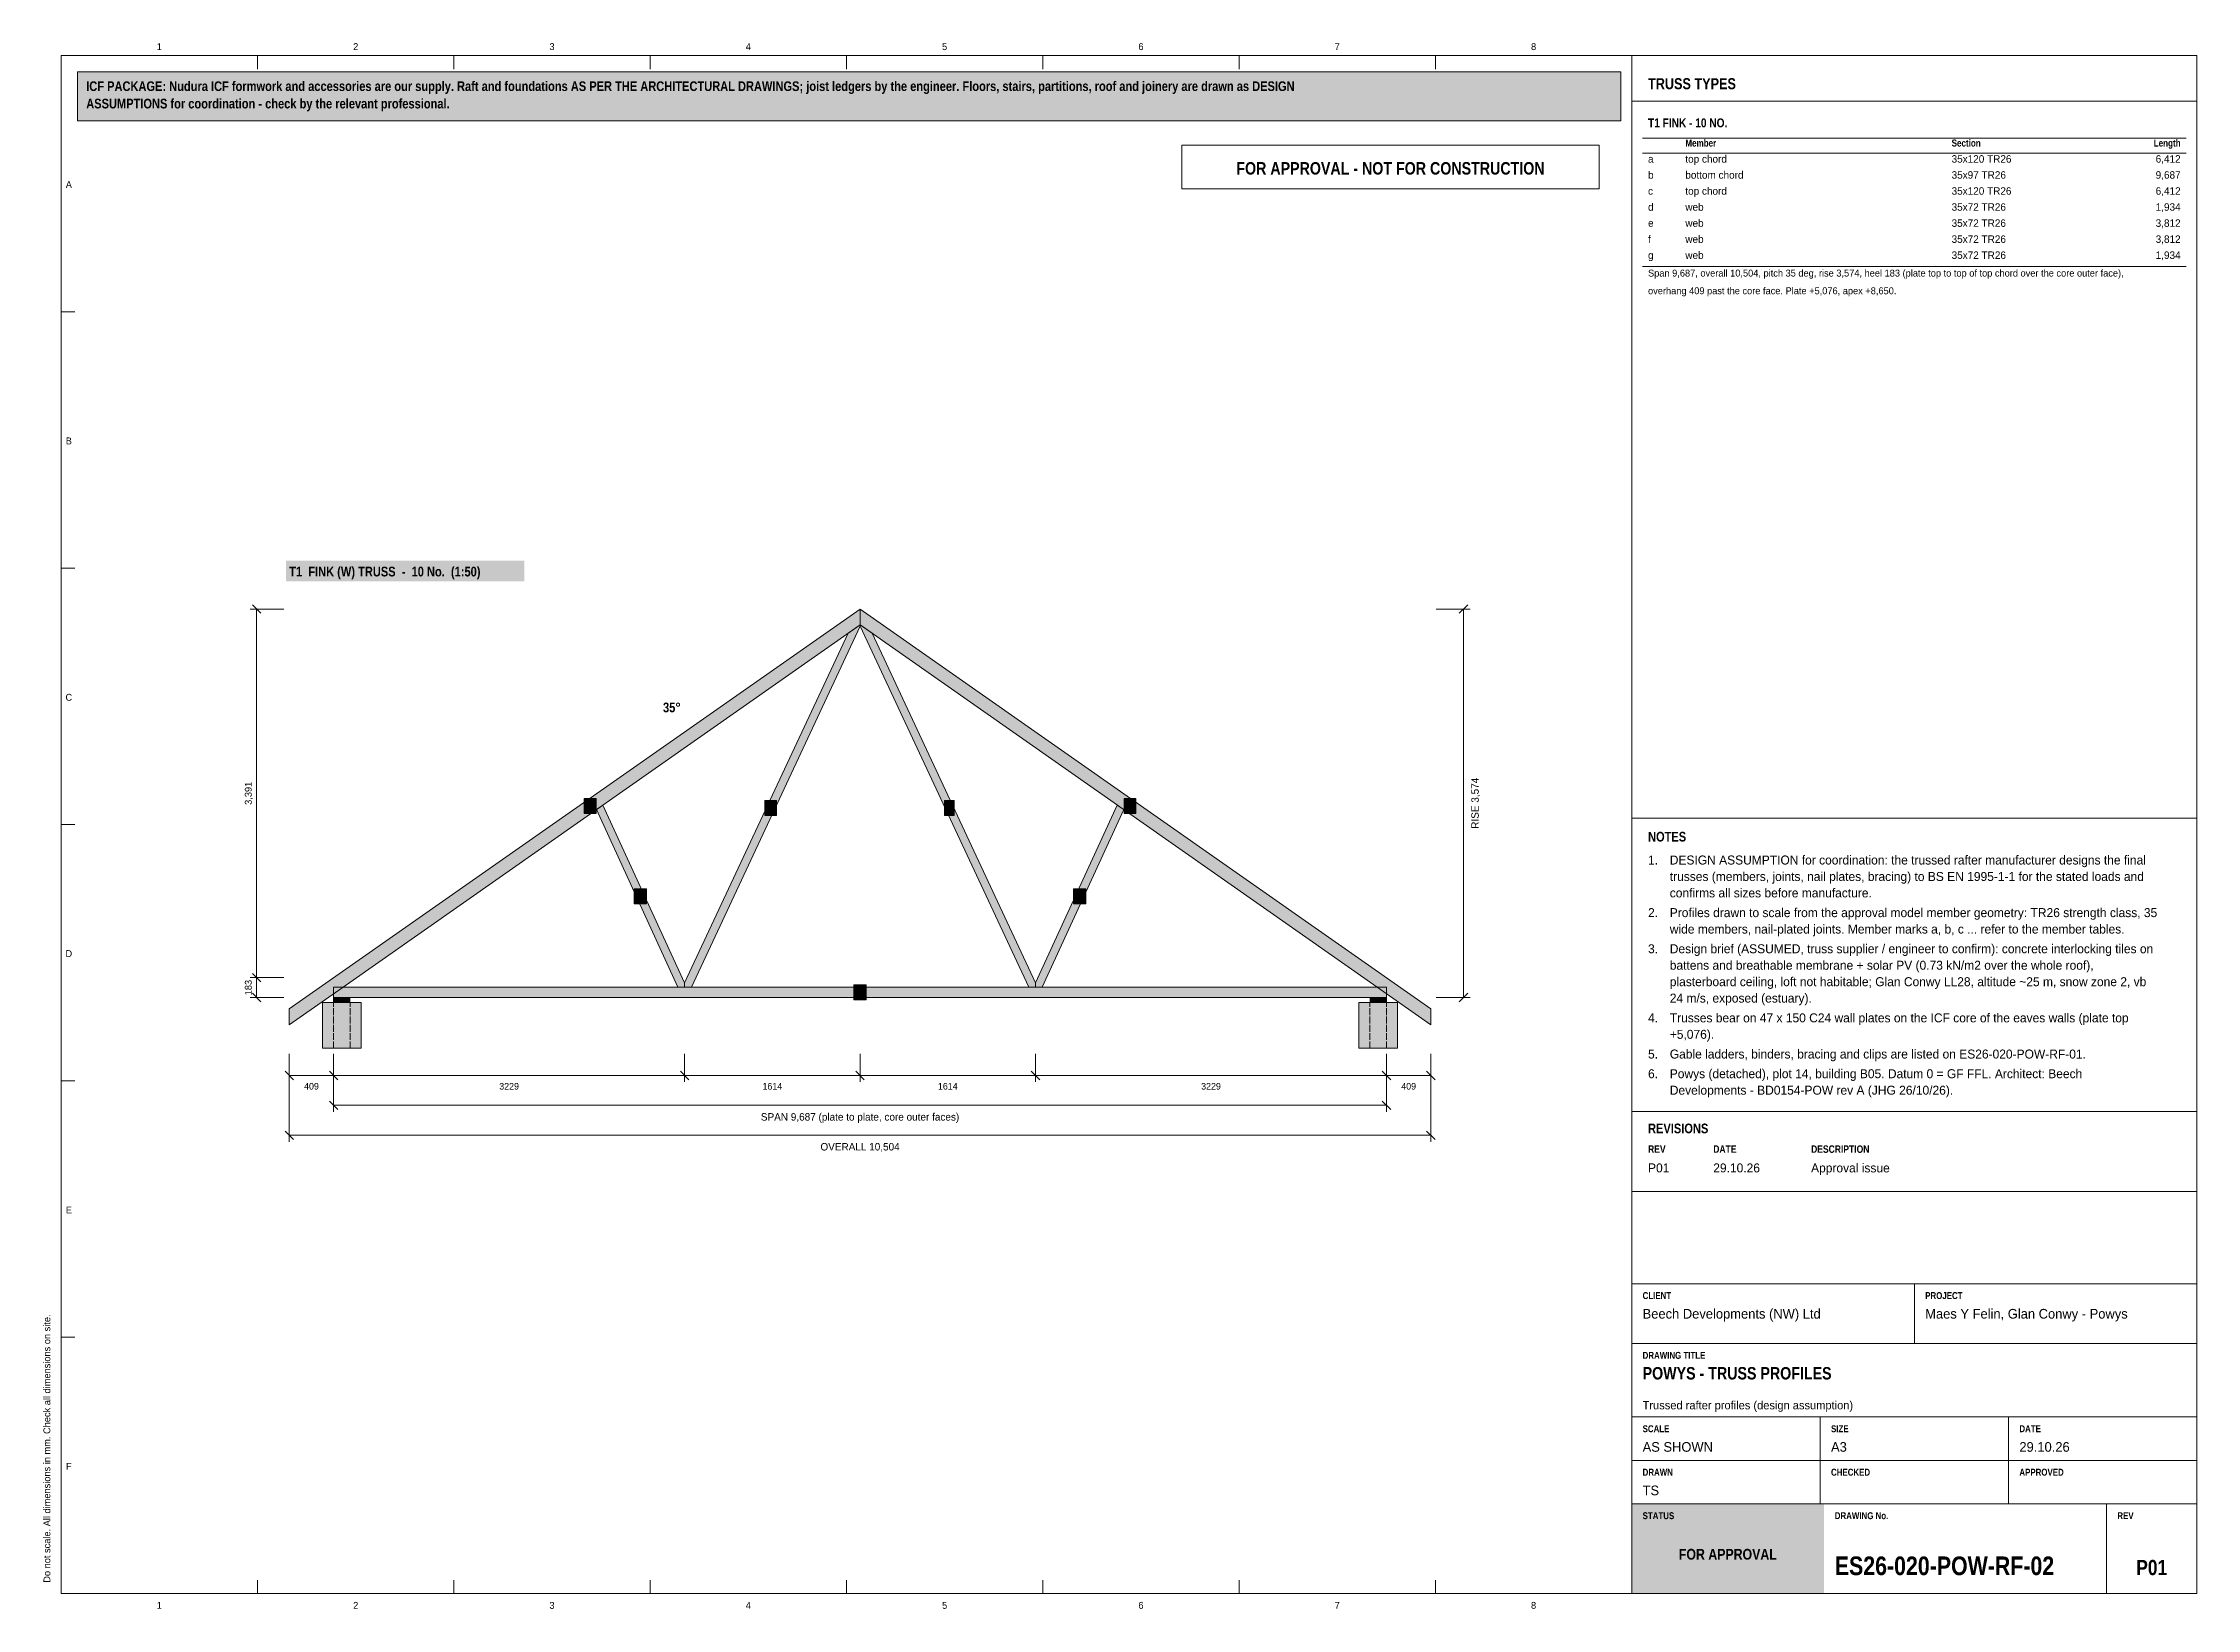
# Model space of a CAD drawing. Header units: millimetres. Extents: x 17 to 413, y 4 to 292.
import ezdxf
from ezdxf.enums import TextEntityAlignment as Align

# ---------------------------------------------------------------- set-up
doc = ezdxf.new("R2010")
doc.units = ezdxf.units.MM
doc.linetypes.add('DASHED', pattern=[1.524, 1.27, -0.254])
for name, color, linetype in [('FILL-LIGHT', 7, 'Continuous'), ('FILL-TEAL', 7, 'Continuous'), ('FILL-TIMBER', 7, 'Continuous'), ('FILL-WHITE', 7, 'Continuous'), ('LINE-C_6B451A', 7, 'Continuous'), ('LINE-C_B27326', 7, 'Continuous'), ('LINE-GREY', 7, 'Continuous'), ('LINE-GREY-DASH', 7, 'DASHED'), ('LINE-INK', 7, 'Continuous'), ('LINE-RED', 7, 'Continuous'), ('LINE-TEAL', 7, 'Continuous'), ('TEXT-C_6B451A', 7, 'Continuous'), ('TEXT-EPS', 7, 'Continuous'), ('TEXT-INK', 7, 'Continuous'), ('TEXT-RED', 7, 'Continuous'), ('TEXT-STEEL_GREY', 7, 'Continuous'), ('TEXT-TEAL', 7, 'Continuous'), ('TEXT-WHITE', 7, 'Continuous')]:
    doc.layers.add(name, color=color, linetype=linetype)
doc.styles.add('OpenSansCondensed-Bold', font='OpenSansCondensed-Bold.ttf')

msp = doc.modelspace()

# ---------------------------------------------------------------- hatches: boundary and pattern name
at = {"layer": 'FILL-LIGHT', "true_color": 0xdedee0}
h = msp.add_hatch(color=256, dxfattribs=at)
h.dxf.hatch_style = 1
h.paths.add_polyline_path([(75.21, 107.34), (75.21, 115.74), (68.1, 115.74), (68.1, 107.34)])
h = msp.add_hatch(color=256, dxfattribs=at)
h.dxf.hatch_style = 1
h.paths.add_polyline_path([(265.9, 107.34), (265.9, 115.74), (258.79, 115.74), (258.79, 107.34)])
at = {"layer": 'FILL-TEAL', "true_color": 0x009e85}
h = msp.add_hatch(color=256, dxfattribs=at)
h.dxf.hatch_style = 1
h.paths.add_polyline_path([(309.01, 7), (344.37, 7), (344.37, 23.5), (309.01, 23.5)])
at = {"layer": 'FILL-TIMBER', "true_color": 0xeddbb8}
h = msp.add_hatch(color=256, dxfattribs=at)
h.dxf.hatch_style = 1
h.paths.add_polyline_path([(61.96, 111.68), (61.96, 114.61), (167, 188.16), (167, 185.23), (71.86, 118.61)])
h = msp.add_hatch(color=256, dxfattribs=at)
h.dxf.hatch_style = 1
h.paths.add_polyline_path([(272.04, 111.68), (262.14, 118.61), (167, 185.23), (167, 188.16), (272.04, 114.61)])
h = msp.add_hatch(color=256, dxfattribs=at)
h.dxf.hatch_style = 1
h.paths.add_polyline_path([(134.71, 118.61), (134.72, 119.36), (164.8, 183.69), (167, 185.23), (167, 185), (135.96, 118.61)])
h = msp.add_hatch(color=256, dxfattribs=at)
h.dxf.hatch_style = 1
h.paths.add_polyline_path([(198.04, 118.61), (167, 185), (167, 185.23), (169.2, 183.69), (199.28, 119.36), (199.29, 118.61)])
h = msp.add_hatch(color=256, dxfattribs=at)
h.dxf.hatch_style = 1
h.paths.add_polyline_path([(133.47, 118.61), (118.48, 151.25), (119.67, 152.09), (134.72, 119.36), (134.71, 118.61)])
h = msp.add_hatch(color=256, dxfattribs=at)
h.dxf.hatch_style = 1
h.paths.add_polyline_path([(199.29, 118.61), (199.28, 119.36), (214.33, 152.09), (215.52, 151.25), (200.53, 118.61)])
h = msp.add_hatch(color=256, dxfattribs=at)
h.dxf.hatch_style = 1
h.paths.add_polyline_path([(70.13, 116.67), (70.13, 118.61), (263.87, 118.61), (263.87, 116.67)])
at = {"layer": 'FILL-TIMBER', "true_color": 0xf2e0b2}
h = msp.add_hatch(color=256, dxfattribs=at)
h.dxf.hatch_style = 1
h.paths.add_polyline_path([(73.13, 115.74), (73.13, 116.67), (70.13, 116.67), (70.13, 115.74)])
h = msp.add_hatch(color=256, dxfattribs=at)
h.dxf.hatch_style = 1
h.paths.add_polyline_path([(263.87, 115.74), (263.87, 116.67), (260.87, 116.67), (260.87, 115.74)])
at = {"layer": 'FILL-WHITE', "true_color": 0xfff5f0}
h = msp.add_hatch(color=256, dxfattribs=at)
h.dxf.hatch_style = 1
h.paths.add_polyline_path([(23, 278), (307, 278), (307, 287), (23, 287)])
at = {"layer": 'FILL-WHITE', "true_color": 0xffffff}
h = msp.add_hatch(color=256, dxfattribs=at)
h.dxf.hatch_style = 1
h.paths.add_polyline_path([(61.36, 193.26), (105.23, 193.26), (105.23, 197.07), (61.36, 197.07)])
h = msp.add_hatch(color=256, dxfattribs=at)
h.dxf.hatch_style = 1
h.paths.add_polyline_path([(116.25, 150.54), (118.43, 150.54), (118.43, 153.31), (116.25, 153.31)])
h = msp.add_hatch(color=256, dxfattribs=at)
h.dxf.hatch_style = 1
h.paths.add_polyline_path([(149.46, 150.14), (151.64, 150.14), (151.64, 152.91), (149.46, 152.91)])
h = msp.add_hatch(color=256, dxfattribs=at)
h.dxf.hatch_style = 1
h.paths.add_polyline_path([(182.55, 150.14), (184.34, 150.14), (184.34, 152.91), (182.55, 152.91)])
h = msp.add_hatch(color=256, dxfattribs=at)
h.dxf.hatch_style = 1
h.paths.add_polyline_path([(215.57, 150.54), (217.75, 150.54), (217.75, 153.31), (215.57, 153.31)])
h = msp.add_hatch(color=256, dxfattribs=at)
h.dxf.hatch_style = 1
h.paths.add_polyline_path([(125.46, 133.92), (127.73, 133.92), (127.73, 136.69), (125.46, 136.69)])
h = msp.add_hatch(color=256, dxfattribs=at)
h.dxf.hatch_style = 1
h.paths.add_polyline_path([(206.27, 133.92), (208.54, 133.92), (208.54, 136.69), (206.27, 136.69)])
h = msp.add_hatch(color=256, dxfattribs=at)
h.dxf.hatch_style = 1
h.paths.add_polyline_path([(165.86, 116.26), (168.14, 116.26), (168.14, 119.02), (165.86, 119.02)])

# ---------------------------------------------------------------- linework, layer by layer
at = {"layer": 'LINE-C_6B451A', "lineweight": 5}
for points in [[(61.96, 111.68), (61.96, 114.61), (167, 188.16), (167, 185.23), (71.86, 118.61)], [(272.04, 111.68), (262.14, 118.61), (167, 185.23), (167, 188.16), (272.04, 114.61)], [(134.71, 118.61), (134.72, 119.36), (164.8, 183.69), (167, 185.23), (167, 185), (135.96, 118.61)], [(198.04, 118.61), (167, 185), (167, 185.23), (169.2, 183.69), (199.28, 119.36), (199.29, 118.61)], [(116.25, 150.54), (118.43, 150.54), (118.43, 153.31), (116.25, 153.31)], [(133.47, 118.61), (118.48, 151.25), (119.67, 152.09), (134.72, 119.36), (134.71, 118.61)], [(149.46, 150.14), (151.64, 150.14), (151.64, 152.91), (149.46, 152.91)], [(182.55, 150.14), (184.34, 150.14), (184.34, 152.91), (182.55, 152.91)], [(199.29, 118.61), (199.28, 119.36), (214.33, 152.09), (215.52, 151.25), (200.53, 118.61)], [(215.57, 150.54), (217.75, 150.54), (217.75, 153.31), (215.57, 153.31)], [(125.46, 133.92), (127.73, 133.92), (127.73, 136.69), (125.46, 136.69)], [(206.27, 133.92), (208.54, 133.92), (208.54, 136.69), (206.27, 136.69)], [(165.86, 116.26), (168.14, 116.26), (168.14, 119.02), (165.86, 119.02)], [(70.13, 116.67), (70.13, 118.61), (263.87, 118.61), (263.87, 116.67)]]:
    msp.add_lwpolyline(points, close=True, dxfattribs=at)
at = {"layer": 'LINE-C_B27326', "lineweight": 5}
for points in [[(73.13, 115.74), (73.13, 116.67), (70.13, 116.67), (70.13, 115.74)], [(263.87, 115.74), (263.87, 116.67), (260.87, 116.67), (260.87, 115.74)]]:
    msp.add_lwpolyline(points, close=True, dxfattribs=at)
at = {"layer": 'LINE-GREY', "lineweight": 5}
for points in [[(75.21, 107.34), (75.21, 115.74), (68.1, 115.74), (68.1, 107.34)], [(265.9, 107.34), (265.9, 115.74), (258.79, 115.74), (258.79, 107.34)]]:
    msp.add_lwpolyline(points, close=True, dxfattribs=at)
at = {"layer": 'LINE-GREY-DASH', "lineweight": 5}
for p, q in [((70.13, 107.34), (70.13, 115.74)), ((73.18, 107.34), (73.18, 115.74)), ((260.82, 107.34), (260.82, 115.74)), ((263.87, 107.34), (263.87, 115.74))]:
    msp.add_line(p, q, dxfattribs=at)
at = {"layer": 'LINE-INK', "lineweight": 5}
for p, q in [((56.12, 290), (56.12, 287.5)), ((92.25, 290), (92.25, 287.5)), ((128.38, 290), (128.38, 287.5)), ((164.5, 290), (164.5, 287.5)), ((200.62, 290), (200.62, 287.5)), ((236.75, 290), (236.75, 287.5)), ((272.88, 290), (272.88, 287.5)), ((309, 7), (309, 290)), ((311, 274.8), (411, 274.8)), ((311, 272.05), (411, 272.05)), ((311, 251.18), (411, 251.18)), ((20, 242.83), (22.5, 242.83)), ((20, 195.67), (22.5, 195.67)), ((60.96, 188.16), (54.76, 188.16)), ((56.74, 187.39), (55.18, 188.94)), ((55.96, 116.67), (55.96, 188.16)), ((273.04, 188.16), (279.24, 188.16)), ((277.26, 187.39), (278.82, 188.94)), ((278.04, 116.67), (278.04, 188.16)), ((20, 148.5), (22.5, 148.5)), ((309, 149.68), (413, 149.68)), ((60.96, 120.33), (54.76, 120.33)), ((56.74, 119.56), (55.18, 121.11)), ((60.96, 116.67), (54.76, 116.67)), ((56.74, 115.9), (55.18, 117.45)), ((273.04, 116.67), (279.24, 116.67)), ((277.26, 115.9), (278.82, 117.45)), ((61.18, 103.11), (62.74, 101.56)), ((61.96, 106.34), (61.96, 101.14)), ((61.96, 106.34), (61.96, 90.14)), ((69.35, 103.11), (70.91, 101.56)), ((70.13, 106.34), (70.13, 101.14)), ((70.13, 106.34), (70.13, 95.64)), ((133.94, 103.11), (135.49, 101.56)), ((134.72, 106.34), (134.72, 101.14)), ((166.22, 103.11), (167.78, 101.56)), ((167, 106.34), (167, 101.14)), ((198.51, 103.11), (200.06, 101.56)), ((199.28, 106.34), (199.28, 101.14)), ((263.09, 103.11), (264.65, 101.56)), ((263.87, 106.34), (263.87, 101.14)), ((263.87, 106.34), (263.87, 95.64)), ((271.26, 103.11), (272.82, 101.56)), ((272.04, 106.34), (272.04, 101.14)), ((272.04, 106.34), (272.04, 90.14)), ((20, 101.33), (22.5, 101.33)), ((61.96, 102.34), (272.04, 102.34)), ((69.35, 97.61), (70.91, 96.06)), ((70.13, 96.84), (263.87, 96.84)), ((263.09, 97.61), (264.65, 96.06)), ((309, 95.7), (413, 95.7)), ((61.18, 92.11), (62.74, 90.56)), ((61.96, 91.34), (272.04, 91.34)), ((271.26, 92.11), (272.82, 90.56)), ((309, 81), (413, 81)), ((309, 64), (413, 64)), ((361, 53), (361, 64)), ((20, 54.17), (22.5, 54.17)), ((309, 53), (413, 53)), ((309, 39.5), (413, 39.5)), ((343.67, 31.5), (343.67, 39.5)), ((378.33, 31.5), (378.33, 39.5)), ((309, 31.5), (413, 31.5)), ((343.67, 23.5), (343.67, 31.5)), ((378.33, 23.5), (378.33, 31.5)), ((309, 23.5), (413, 23.5)), ((396.36, 7), (396.36, 23.5)), ((56.12, 7), (56.12, 9.5)), ((92.25, 7), (92.25, 9.5)), ((128.38, 7), (128.38, 9.5)), ((164.5, 7), (164.5, 9.5)), ((200.62, 7), (200.62, 9.5)), ((236.75, 7), (236.75, 9.5)), ((272.88, 7), (272.88, 9.5))]:
    msp.add_line(p, q, dxfattribs=at)
msp.add_lwpolyline([(20, 7), (413, 7), (413, 290), (20, 290)], close=True, dxfattribs=at)
at = {"layer": 'LINE-RED', "lineweight": 5}
for points in [[(23, 278), (307, 278), (307, 287), (23, 287)], [(226.21, 265.5), (303, 265.5), (303, 273.5), (226.21, 273.5)]]:
    msp.add_lwpolyline(points, close=True, dxfattribs=at)
at = {"layer": 'LINE-TEAL', "lineweight": 5}
msp.add_line((309, 281.6), (413, 281.6), dxfattribs=at)

# ---------------------------------------------------------------- texts
at = {"layer": 'TEXT-C_6B451A', "style": 'OpenSansCondensed-Bold'}
msp.add_text('T1  FINK (W) TRUSS  -  10 No.  (1:50)', height=1.778, dxfattribs=at).set_placement((61.96, 194.16))
msp.add_text('35°', height=1.778, dxfattribs=at).set_placement((134, 169.16), align=Align.RIGHT)
for s, p in [('a', (117.34, 151.14)), ('e', (150.55, 150.74)), ('f', (183.45, 150.74)), ('c', (216.66, 151.14)), ('d', (126.6, 134.52)), ('g', (207.4, 134.52)), ('b', (167, 116.86))]:
    msp.add_text(s, height=1.27, dxfattribs=at).set_placement(p, align=Align.CENTER)
at = {"layer": 'TEXT-EPS', "style": 'OpenSansCondensed-Bold'}
msp.add_text('STATUS', height=1.27, dxfattribs=at).set_placement((311, 20.7))
at = {"layer": 'TEXT-INK', "style": 'OpenSansCondensed-Bold'}
for s, height, p in [('ASSUMPTIONS for coordination - check by the relevant professional.', 1.778, (24.6, 280.27)), ('ICF PACKAGE: Nudura ICF formwork and accessories are our supply. Raft and foundations AS PER THE ARCHITECTURAL DRAWINGS; joist ledgers by the engineer. Floors, stairs, partitions, roof and joinery are drawn as DESIGN', 1.778, (24.6, 283.47)), ('T1 FINK - 10 NO.', 1.6256, (312, 276.8)), ('NOTES', 1.778, (312, 145.38)), ('REVISIONS', 1.778, (312, 91.7)), ('POWYS - TRUSS PROFILES', 2.286, (311, 46.4)), ('ES26-020-POW-RF-02', 3.429, (346.36, 10.4))]:
    msp.add_text(s, height=height, dxfattribs=at).set_placement(p)
at = {"layer": 'TEXT-INK'}
for s, height, p in [('a', 1.37, (312, 270.29)), ('top chord', 1.372, (318.86, 270.29)), ('35x120 TR26', 1.3716, (367.86, 270.29)), ('b', 1.37, (312, 267.34)), ('top chord', 1.372, (318.86, 264.39)), ('bottom chord', 1.3716, (318.86, 267.34)), ('35x97 TR26', 1.372, (367.86, 267.34)), ('35x120 TR26', 1.3716, (367.86, 264.39)), ('c', 1.37, (312, 264.39)), ('d', 1.37, (312, 261.44)), ('web', 1.372, (318.86, 261.44)), ('35x72 TR26', 1.372, (367.86, 261.44)), ('e', 1.37, (312, 258.48)), ('web', 1.372, (318.86, 258.48)), ('35x72 TR26', 1.372, (367.86, 258.48)), ('f', 1.37, (312, 255.53)), ('web', 1.372, (318.86, 255.53)), ('web', 1.372, (318.86, 252.58)), ('35x72 TR26', 1.372, (367.86, 255.53)), ('35x72 TR26', 1.372, (367.86, 252.58)), ('g', 1.37, (312, 252.58)), ('1.', 1.651, (312, 141.15)), ('DESIGN ASSUMPTION for coordination: the trussed rafter manufacturer designs the final', 1.651, (316, 141.15)), ('trusses (members, joints, nail plates, bracing) to BS EN 1995-1-1 for the stated loads and', 1.651, (316, 138.12)), ('confirms all sizes before manufacture.', 1.651, (316, 135.1)), ('2.', 1.651, (312, 131.47)), ('Profiles drawn to scale from the approval model member geometry: TR26 strength class, 35', 1.651, (316, 131.47)), ('wide members, nail-plated joints. Member marks a, b, c ... refer to the member tables.', 1.651, (316, 128.44)), ('3.', 1.651, (312, 124.82)), ('battens and breathable membrane + solar PV (0.73 kN/m2 over the whole roof),', 1.651, (316, 121.79)), ('Design brief (ASSUMED, truss supplier / engineer to confirm): concrete interlocking tiles on', 1.651, (316, 124.82)), ('plasterboard ceiling, loft not habitable; Glan Conwy LL28, altitude ~25 m, snow zone 2, vb', 1.651, (316, 118.76)), ('24 m/s, exposed (estuary).', 1.651, (316, 115.74)), ('4.', 1.651, (312, 112.11)), ('Trusses bear on 47 x 150 C24 wall plates on the ICF core of the eaves walls (plate top', 1.651, (316, 112.11)), ('5.', 1.651, (312, 105.45)), ('+5,076).', 1.651, (316, 109.08)), ('Gable ladders, binders, bracing and clips are listed on ES26-020-POW-RF-01.', 1.651, (316, 105.45)), ('6.', 1.651, (312, 101.83)), ('Powys (detached), plot 14, building B05. Datum 0 = GF FFL. Architect: Beech', 1.651, (316, 101.83)), ('Developments - BD0154-POW rev A (JHG 26/10/26).', 1.651, (316, 98.8)), ('P01', 1.651, (312, 84.5)), ('29.10.26', 1.651, (324, 84.5)), ('Approval issue', 1.651, (342, 84.5)), ('Beech Developments (NW) Ltd', 1.778, (311, 57.6)), ('Maes Y Felin, Glan Conwy - Powys', 1.778, (363, 57.6)), ('AS SHOWN', 1.778, (311, 33.1)), ('A3', 1.778, (345.67, 33.1)), ('29.10.26', 1.778, (380.33, 33.1)), ('TS', 1.778, (311, 25.1))]:
    msp.add_text(s, height=height, dxfattribs=at).set_placement(p)
for s, p in [('6,412', (410, 270.29)), ('9,687', (410, 267.34)), ('6,412', (410, 264.39)), ('1,934', (410, 261.44)), ('3,812', (410, 258.48)), ('3,812', (410, 255.53)), ('1,934', (410, 252.58))]:
    msp.add_text(s, height=1.372, dxfattribs=at).set_placement(p, align=Align.RIGHT)
for s, height, p in [('3,391', 1.27, (55.06, 154.25)), ('RISE 3,574', 1.372, (280.85, 152.42)), ('183', 1.27, (55.06, 118.5))]:
    msp.add_text(s, height=height, rotation=90, dxfattribs=at).set_placement(p, align=Align.CENTER)
for s, height, p in [('409', 1.219, (66.05, 99.74)), ('3229', 1.219, (102.42, 99.74)), ('1614', 1.219, (150.86, 99.74)), ('1614', 1.219, (183.14, 99.74)), ('3229', 1.219, (231.58, 99.74)), ('409', 1.219, (267.95, 99.74)), ('SPAN 9,687 (plate to plate, core outer faces)', 1.3716, (167, 94.03)), ('OVERALL 10,504', 1.3716, (167, 88.53))]:
    msp.add_text(s, height=height, dxfattribs=at).set_placement(p, align=Align.CENTER)
at = {"layer": 'TEXT-INK', "style": 'OpenSansCondensed-Bold'}
msp.add_text('P01', height=2.794, dxfattribs=at).set_placement((404.68, 10.4), align=Align.CENTER)
at = {"layer": 'TEXT-RED', "style": 'OpenSansCondensed-Bold'}
msp.add_text('FOR APPROVAL - NOT FOR CONSTRUCTION', height=2.286, dxfattribs=at).set_placement((264.6, 268.1), align=Align.CENTER)
at = {"layer": 'TEXT-STEEL_GREY'}
for s, p in [('1', (38.06, 291)), ('2', (74.19, 291)), ('3', (110.31, 291)), ('4', (146.44, 291)), ('5', (182.56, 291)), ('6', (218.69, 291)), ('7', (254.81, 291)), ('8', (290.94, 291)), ('A', (21.4, 265.62)), ('B', (21.4, 218.45)), ('C', (21.4, 171.28)), ('D', (21.4, 124.12)), ('E', (21.4, 76.95)), ('F', (21.4, 29.78)), ('1', (38.06, 4.2)), ('2', (74.19, 4.2)), ('3', (110.31, 4.2)), ('4', (146.44, 4.2)), ('5', (182.56, 4.2)), ('6', (218.69, 4.2)), ('7', (254.81, 4.2)), ('8', (290.94, 4.2))]:
    msp.add_text(s, height=1.27, dxfattribs=at).set_placement(p, align=Align.CENTER)
at = {"layer": 'TEXT-STEEL_GREY', "style": 'OpenSansCondensed-Bold'}
for s, height, p in [('Member', 1.295, (318.86, 273.25)), ('Section', 1.295, (367.86, 273.25)), ('REV', 1.372, (312, 88.1)), ('DATE', 1.372, (324, 88.1)), ('DESCRIPTION', 1.3716, (342, 88.1)), ('CLIENT', 1.27, (311, 61.2)), ('PROJECT', 1.27, (363, 61.2)), ('DRAWING TITLE', 1.27, (311, 50.2)), ('SCALE', 1.27, (311, 36.7)), ('SIZE', 1.27, (345.67, 36.7)), ('DATE', 1.27, (380.33, 36.7)), ('DRAWN', 1.27, (311, 28.7)), ('CHECKED', 1.27, (345.67, 28.7)), ('APPROVED', 1.27, (380.33, 28.7)), ('DRAWING No.', 1.27, (346.36, 20.7)), ('REV', 1.27, (398.36, 20.7))]:
    msp.add_text(s, height=height, dxfattribs=at).set_placement(p)
msp.add_text('Length', height=1.295, dxfattribs=at).set_placement((410, 273.25), align=Align.RIGHT)
at = {"layer": 'TEXT-STEEL_GREY'}
for s, height, p in [('Span 9,687, overall 10,504, pitch 35 deg, rise 3,574, heel 183 (plate top to top of top chord over the core outer face),', 1.27, (312, 249.33)), ('overhang 409 past the core face. Plate +5,076, apex +8,650.', 1.27, (312, 246.08)), ('Trussed rafter profiles (design assumption)', 1.524, (311, 40.9))]:
    msp.add_text(s, height=height, dxfattribs=at).set_placement(p)
msp.add_text('Do not scale. All dimensions in mm. Check all dimensions on site.', height=1.27, rotation=90, dxfattribs=at).set_placement((18, 9))
at = {"layer": 'TEXT-TEAL', "style": 'OpenSansCondensed-Bold'}
msp.add_text('TRUSS TYPES', height=2.032, dxfattribs=at).set_placement((312, 283.8))
at = {"layer": 'TEXT-WHITE', "style": 'OpenSansCondensed-Bold'}
msp.add_text('FOR APPROVAL', height=1.9812, dxfattribs=at).set_placement((326.68, 13.25), align=Align.CENTER)

doc.saveas('drawing.dxf')
